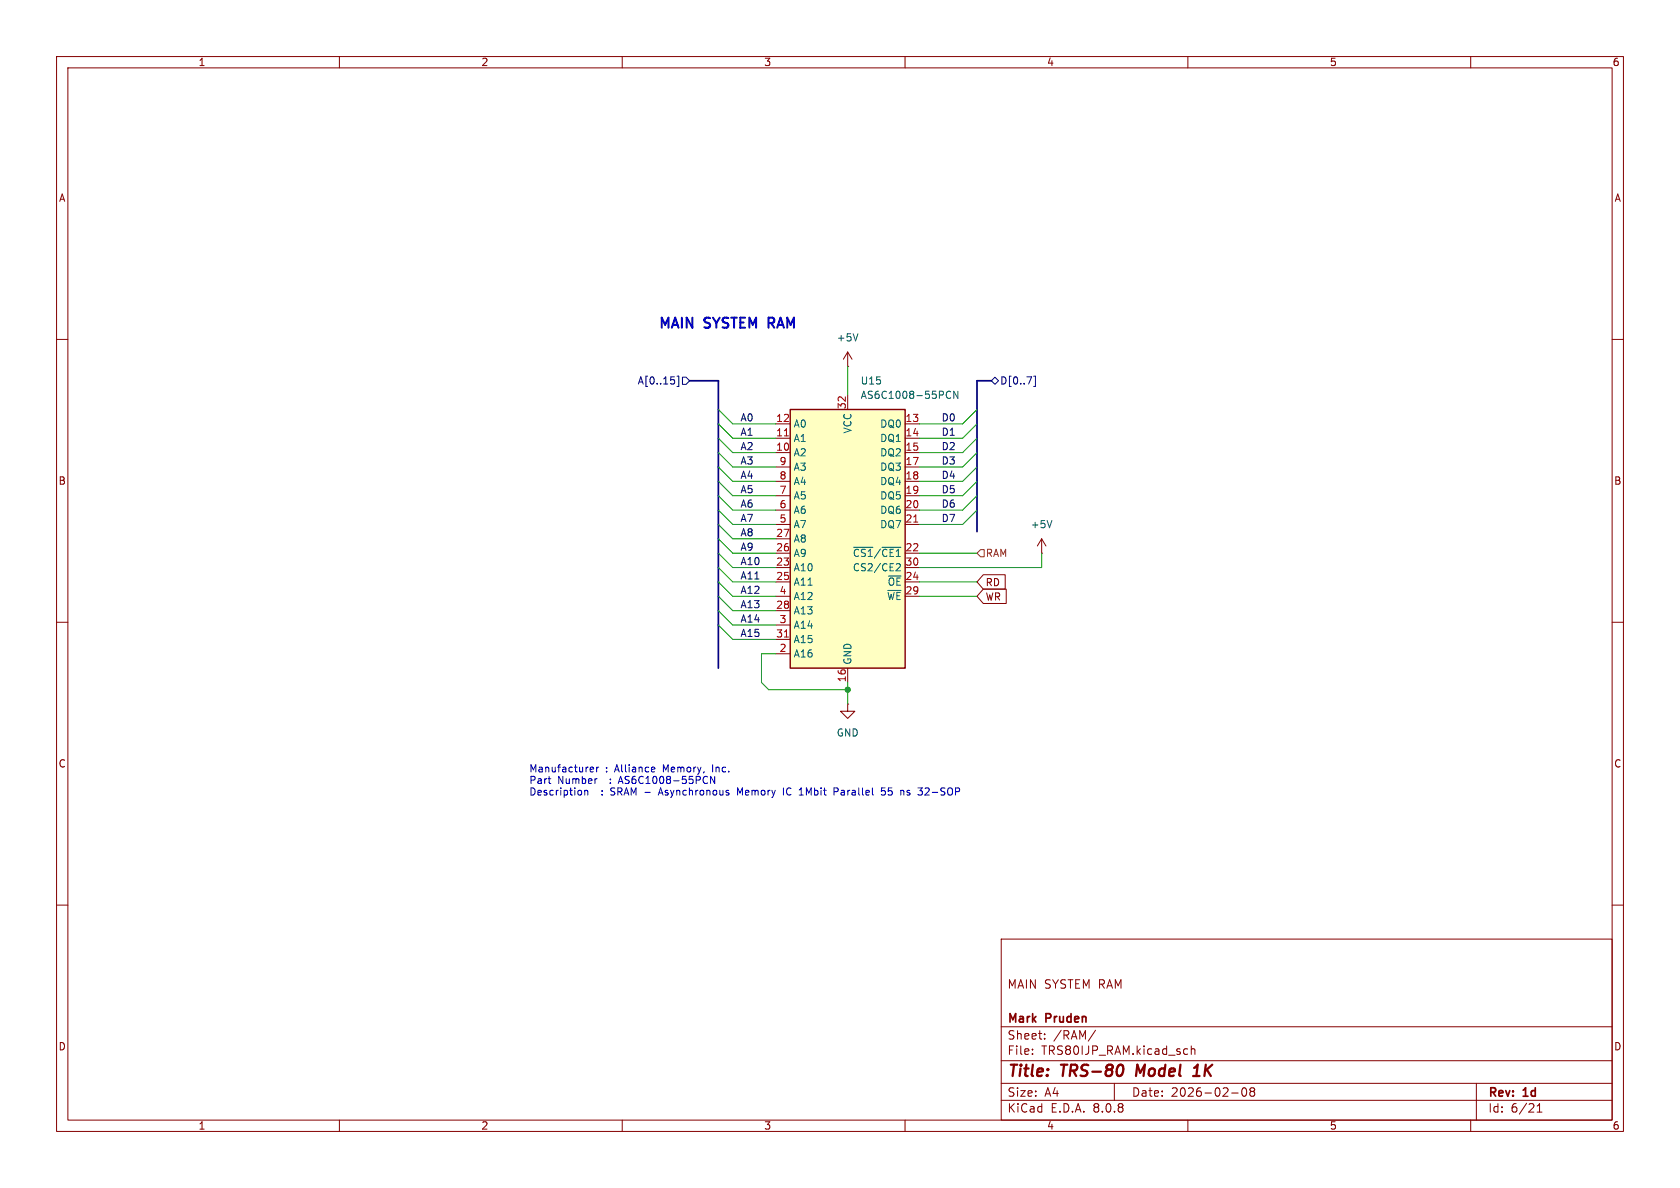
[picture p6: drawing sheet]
<svg xmlns="http://www.w3.org/2000/svg" width="297mm" height="210mm" viewBox="0 0 297 210" stroke-linecap="round" stroke-linejoin="round" font-family="sans-serif">
<defs><g id="words">
<g font-size="2.8" fill="#840000">
<text x="178" y="190.9">Title:</text>
<text x="187.7" y="190.9">TRS-80</text>
<text x="201.7" y="190.9">Model</text>
<text x="212.7" y="190.9">1K</text>
</g>
<g font-size="2.5" fill="#0000c2">
<text x="116.3" y="58.2">MAIN</text>
<text x="124.7" y="58.2">SYSTEM</text>
<text x="136.6" y="58.2">RAM</text>
</g>
<g font-size="2.1" fill="#840000">
<text x="178" y="175">MAIN SYSTEM RAM</text>
<text x="178" y="184">Sheet:</text>
<text x="178" y="181.2">Mark</text>
<text x="185" y="181.2">Pruden</text>
<text x="186.2" y="184">/RAM/</text>
<text x="178" y="186.7">File:</text>
<text x="184.1" y="186.7">TRS80IJP_RAM.kicad_sch</text>
<text x="178" y="196.9">KiCad</text>
<text x="178" y="194.1">Size:</text>
<text x="184.7" y="194.1">A4</text>
<text x="185.7" y="196.9">E.D.A.</text>
<text x="193.3" y="196.9">8.0.8</text>
<text x="200" y="194.1">Date:</text>
<text x="207" y="194.1">2026-02-08</text>
<text x="263" y="194.3">Rev:</text>
<text x="263" y="196.9">Id:</text>
<text x="267.1" y="196.9">6/21</text>
<text x="269.4" y="194.3">1d</text>
</g>
<g font-size="1.8" fill="#840000">
<text x="35" y="11.9">1</text>
<text x="85" y="11.9">2</text>
<text x="135" y="11.9">3</text>
<text x="185" y="11.9">4</text>
<text x="235" y="11.9">5</text>
<text x="285" y="11.9">6</text>
<text x="10.3" y="35.9">A</text>
<text x="285.3" y="35.9">A</text>
<text x="10.3" y="85.9">B</text>
<text x="285.3" y="85.9">B</text>
<text x="174.1" y="103.8">RD</text>
<text x="174.1" y="106.4">WR</text>
<text x="10.3" y="135.9">C</text>
<text x="285.3" y="135.9">C</text>
<text x="10.3" y="185.9">D</text>
<text x="285.3" y="185.9">D</text>
<text x="35" y="199.9">1</text>
<text x="85" y="199.9">2</text>
<text x="135" y="199.9">3</text>
<text x="185" y="199.9">4</text>
<text x="235" y="199.9">5</text>
<text x="285" y="199.9">6</text>
</g>
<g font-size="1.8" fill="#006464">
<text x="147.8" y="60.6">+5V</text>
<text x="152.1" y="68.2">U15</text>
<text x="152.1" y="70.7">AS6C1008-55PCN</text>
<text x="140.2" y="75.8">A0</text>
<text x="150.7" y="76.7" transform="rotate(-90 150.7 76.7)">VCC</text>
<text x="155.5" y="75.8">DQ0</text>
<text x="140.2" y="80.9">A2</text>
<text x="140.2" y="78.3">A1</text>
<text x="140.2" y="83.4">A3</text>
<text x="155.5" y="78.3">DQ1</text>
<text x="155.5" y="80.9">DQ2</text>
<text x="155.5" y="83.4">DQ3</text>
<text x="140.2" y="88.5">A5</text>
<text x="140.2" y="86">A4</text>
<text x="155.5" y="86">DQ4</text>
<text x="155.5" y="88.5">DQ5</text>
<text x="140.2" y="93.6">A7</text>
<text x="140.2" y="91">A6</text>
<text x="155.5" y="91">DQ6</text>
<text x="155.5" y="93.6">DQ7</text>
<text x="182.1" y="93.6">+5V</text>
<text x="140.2" y="101.2">A10</text>
<text x="140.2" y="98.7">A9</text>
<text x="140.2" y="96.1">A8</text>
<text x="150.7" y="98.7">~{CS1}/~{CE1}</text>
<text x="150.7" y="101.2">CS2/CE2</text>
<text x="140.2" y="103.7">A11</text>
<text x="140.2" y="106.3">A12</text>
<text x="156.7" y="106.3">~{WE}</text>
<text x="156.8" y="103.7">~{OE}</text>
<text x="140.2" y="108.8">A13</text>
<text x="140.2" y="111.4">A14</text>
<text x="140.2" y="113.9">A15</text>
<text x="140.2" y="116.4">A16</text>
<text x="150.7" y="117.6" transform="rotate(-90 150.7 117.6)">GND</text>
<text x="147.8" y="130.4">GND</text>
</g>
<g font-size="1.8" fill="#000084">
<text x="112.6" y="68.2">A[0..15]</text>
<text x="176.7" y="68.2">D[0..7]</text>
</g>
<g font-size="1.8" fill="#0f0f0f">
<text x="130.8" y="77.1">A1</text>
<text x="130.8" y="74.6">A0</text>
<text x="166.4" y="74.6">D0</text>
<text x="166.4" y="77.1">D1</text>
<text x="130.8" y="82.2">A3</text>
<text x="130.8" y="79.7">A2</text>
<text x="166.4" y="79.7">D2</text>
<text x="166.4" y="82.2">D3</text>
<text x="130.8" y="89.8">A6</text>
<text x="130.8" y="84.7">A4</text>
<text x="130.8" y="87.3">A5</text>
<text x="166.4" y="89.8">D6</text>
<text x="166.4" y="87.3">D5</text>
<text x="166.4" y="84.7">D4</text>
<text x="130.8" y="94.9">A8</text>
<text x="130.8" y="92.4">A7</text>
<text x="166.4" y="92.4">D7</text>
<text x="130.8" y="100">A10</text>
<text x="130.8" y="97.4">A9</text>
<text x="130.8" y="105.1">A12</text>
<text x="130.8" y="102.5">A11</text>
<text x="130.8" y="107.6">A13</text>
<text x="130.8" y="112.7">A15</text>
<text x="130.8" y="110.1">A14</text>
</g>
<g font-size="1.8" fill="#a90000">
<text x="137.1" y="77.2">11</text>
<text x="137.1" y="74.7">12</text>
<text x="149.6" y="72.4" transform="rotate(-90 149.6 72.4)">32</text>
<text x="160" y="74.7">13</text>
<text x="160" y="77.2">14</text>
<text x="137.1" y="79.8">10</text>
<text x="137.7" y="82.3">9</text>
<text x="160" y="79.8">15</text>
<text x="160" y="82.3">17</text>
<text x="137.7" y="89.9">6</text>
<text x="137.7" y="87.4">7</text>
<text x="137.7" y="84.8">8</text>
<text x="160" y="84.8">18</text>
<text x="160" y="87.4">19</text>
<text x="160" y="89.9">20</text>
<text x="137.1" y="95">27</text>
<text x="137.7" y="92.5">5</text>
<text x="160" y="92.5">21</text>
<text x="137.1" y="100.1">23</text>
<text x="137.1" y="97.5">26</text>
<text x="160" y="97.5">22</text>
<text x="160" y="100.1">30</text>
<text x="137.1" y="102.6">25</text>
<text x="137.1" y="107.7">28</text>
<text x="137.7" y="105.2">4</text>
<text x="160" y="102.6">24</text>
<text x="160" y="105.2">29</text>
<text x="137.1" y="112.8">31</text>
<text x="137.7" y="110.2">3</text>
<text x="137.7" y="115.3">2</text>
<text x="149.6" y="120.7" transform="rotate(-90 149.6 120.7)">16</text>
</g>
<text font-size="1.8" fill="#725600" x="174.2" y="98.7">RAM</text>
<g font-size="1.8" fill="#0000c2">
<text x="93.5" y="136.7">Manufacturer</text>
<text x="107" y="136.7">:</text>
<text x="108.8" y="136.7">Alliance</text>
<text x="117.5" y="136.7">Memory,</text>
<text x="126.4" y="136.7">Inc.</text>
<text x="93.5" y="138.8">Part</text>
<text x="93.5" y="140.8">Description</text>
<text x="98.6" y="138.8">Number</text>
<text x="106.5" y="140.8">:</text>
<text x="108.2" y="140.8">SRAM -</text>
<text x="109.9" y="138.8">AS6C1008-55PCN</text>
<text x="117.2" y="140.8">Asynchronous</text>
<text x="131.2" y="140.8">Memory</text>
<text x="139.5" y="140.8">IC</text>
<text x="142.6" y="140.8">1Mbit</text>
<text x="148.9" y="140.8">Parallel</text>
<text x="157.5" y="140.8">55</text>
<text x="161.1" y="140.8">ns</text>
<text x="164.4" y="140.8">32-SOP</text>
</g>
</g></defs>
<g fill="none" stroke="#840000" stroke-width=".18">
<path d="M10 10h277v190h-277zM12 12h273v186h-273zM60 10v2M110 10v2M160 10v2M210 10v2M260 10v2M10 60h2M149.9 64.8h.1M149.9 62.2l-.8 1.3M149.9 62.2v2.6M149.9 62.2l.7 1.3"/>
<path d="M285 60h2M184.1 97.8h.1M184.1 95.3l-.7 1.2M184.1 95.3v2.5M184.1 95.3l.8 1.2M10 110h2M285 110h2M10 160h2M177 166h108v32h-108zM285 160h2M60 198v2M110 198v2"/>
<path d="M160 198v2M177 194.5h108M177 191.5h108M177 187.5h108M177 181.5h108M182.5 186.3v.1M182.5 185.5v.1M184.7 183.6v.1M184.7 182.8v.1M193.7 182.1l-1.3 2M197 191.5v3M209.8 185.4l.2 .1"/>
<path d="M210 186.3l-.2 .1M210 198v2M210.6 184.9v1.5M210.6 185.5l.2-.1 .4 .1v.9M217.7 193.2h1.2M219.7 192.4l.2-.1a.81 .81 0 0 1 .6 .6 .81 .81 0 0 1-.3 .8l-.2 .1a.81 .81 0 0 1-.3-1.4zM221.2 192.9l-.2-.2 .2-.4 .5 .1 .1 .2-.3 .3M221.2 192.9l-.2 .3v.5l.2 .1 .5-.1 .1-.2-.1-.4-.2-.2M221.2 192.9h.3M260 198v2M261 191.5v6.5M271.7 196.6h.9"/>
<path d="M271.7 195.5l.5-.4v1.5"/>
</g>
<path d="M198.4 188.3a1.31 1.31 0 0 1 0 1.5M201.1 188.2l-.3 2M210.9 190.2h1.2M211.1 188.8l.6-.6-.2 2" fill="none" stroke="#840000" stroke-width=".4"/>
<path d="M151.7 59l-.4 1.3M186 92l-.5 1.3" fill="none" stroke="#006464" stroke-width=".18"/>
<path d="M139.7 72.4h20.3v45.7h-20.3z" fill="#ffffc2"/>
<path d="M139.7 72.4h20.3v45.7h-20.3z" fill="none" stroke="#840000" stroke-width=".25"/>
<g fill="none" stroke="#840000" stroke-width=".18">
<path d="M137.2 77.5h2.5M137.2 74.9h2.5M149.9 69.9v2.5M160 77.5h2.6M160 74.9h2.6M137.2 80h2.5M137.2 82.6h2.5M137.2 85.1h2.5M137.2 87.6h2.5M137.2 90.2h2.5M137.2 92.7h2.5M137.2 97.8h2.5"/>
<path d="M137.2 95.3h2.5M160 80h2.6M160 82.6h2.6M160 85.1h2.6M160 87.6h2.6M160 90.2h2.6M160 92.7h2.6M137.2 115.6h2.5M137.2 100.3h2.5M137.2 102.9h2.5M137.2 108h2.5M137.2 105.4h2.5"/>
<path d="M137.2 110.5h2.5M137.2 113h2.5M149.9 118.1v2.6M160 100.3h2.6M160 102.9h2.6M160 105.4h2.6M173.8 101.6h3.9v2.5h-3.9l-1.1-1.2zM173.8 104.1h4.1v2.6h-4.1l-1.1-1.3zM149.9 124.5v1.2h1.2l-1.2 1.3-1.3-1.3h1.3M149.9 124.5h.1"/>
</g>
<path d="M138.7 77.1h.7M161.5 92.3h.8M138.7 112.6h.7" fill="none" stroke="#a90000" stroke-width=".18"/>
<path d="M167.3 70.1l.4 .3 .4-.1M168.1 69.3l-.4-.1-.4 .3M169.3 69.2v1.2l-.7-1.2v1.2M150.9 96.7h3.4M155.9 96.7h3.4M158.5 99.7l.4-.1 .3 .4-.8 .9h.8" fill="none" stroke="#006464" stroke-width=".18"/>
<path d="M173.4 97.2h.6v1.2h-.6l-.7-.6z" fill="none" stroke="#725600" stroke-width=".18"/>
<path d="M119.2 67.2v.6M119.7 66.5h.3v1.8h-.3M120.6 66.7h.7l.6 .6-.6 .6h-.7zM175.3 67.3l.6-.6 .6 .6-.6 .6zM182.7 66.5h.3v1.8h-.3" fill="none" stroke="#000084" stroke-width=".18"/>
<path d="M135.9 57.1h.6M136.5 56.2h-.6v1.7" fill="none" stroke="#0000c2" stroke-width=".36"/>
<g fill="none" stroke="#0000c2" stroke-width=".18">
<path d="M96.9 137.7h.5M97.3 138.5h.1M102.8 139.8v.6M103.4 139.7v.9M103.4 139.8l.2-.1 .3 .1v.8M104.4 136.4h.5M104.4 135.7l.4-.1 .1 .3-.6 .1M105.4 137.7h.1M105.5 135.6v.9M105.8 135.6l-.3 .3M107.9 138.4v.1M107.9 137.7v.1"/>
<path d="M115.3 135.6l.4 .1 .1 .2-.6 .1M115.7 136.4l-.4 .1M116.8 139.3l-.4 1.3M126.3 137.2v1.3l-.7-1.3v1.3M138.5 139.3v1.3M139.1 139.6v.6M147.5 139.3h.4l.3 .2-.1 .4h-.6M156.5 139.3h-.6l-.1 .6 .2-.1h.4l.1 .2v.4l-.2 .2-.5-.2M160.7 139.7l-.4 .2 .1 .2h.3M164 139.3l-.5 .1M164.2 139.8l-.7 .8h.8M116.5 140.2h.6"/>
<path d="M130.8 140.2l-.4-.9v1.3M141.3 140.6h.7M160.3 140.5l.4 .1"/>
</g>
<path d="M121.9 67.3h5.1v50.8M175.3 67.3h-2.6v26.7" fill="none" stroke="#000084" stroke-width=".3"/>
<g fill="none" stroke="#009600" stroke-width=".18">
<path d="M127 72.4l2.5 2.5h7.7M127 74.9l2.5 2.6h7.7M127 77.5l2.5 2.5h7.7M149.9 64.8v5.1M172.7 72.4l-2.5 2.5h-7.6M172.7 74.9l-2.5 2.6h-7.6M172.7 77.5l-2.5 2.5h-7.6M127 87.6l2.5 2.6h7.7M127 85.1l2.5 2.5h7.7M127 90.2l2.5 2.5h7.7M127 92.7l2.5 2.6h7.7M127 95.3l2.5 2.5h7.7"/>
<path d="M127 97.8l2.5 2.5h7.7M127 82.6l2.5 2.5h7.7M127 80l2.5 2.6h7.7M162.6 97.8h10.1M172.7 87.6l-2.5 2.6h-7.6M172.7 85.1l-2.5 2.5h-7.6M172.7 90.2l-2.5 2.5h-7.6M172.7 82.6l-2.5 2.5h-7.6M172.7 80l-2.5 2.6h-7.6M184.1 97.8v2.5h-21.5M127 108l2.5 2.5h7.7M127 100.3l2.5 2.6h7.7"/>
<path d="M127 102.9l2.5 2.5h7.7M127 110.5l2.5 2.5h7.7M127 105.4l2.5 2.6h7.7M137.2 115.6h-2.6v5.1l1.3 1.2h14M162.6 102.9h10.1M162.6 105.4h10.1M149.9 120.7v3.8"/>
</g>
<circle cx="149.9" cy="121.9" r=".46" fill="#009600" stroke="#009600" stroke-width=".18"/>
<use href="#words"/>
</svg>
